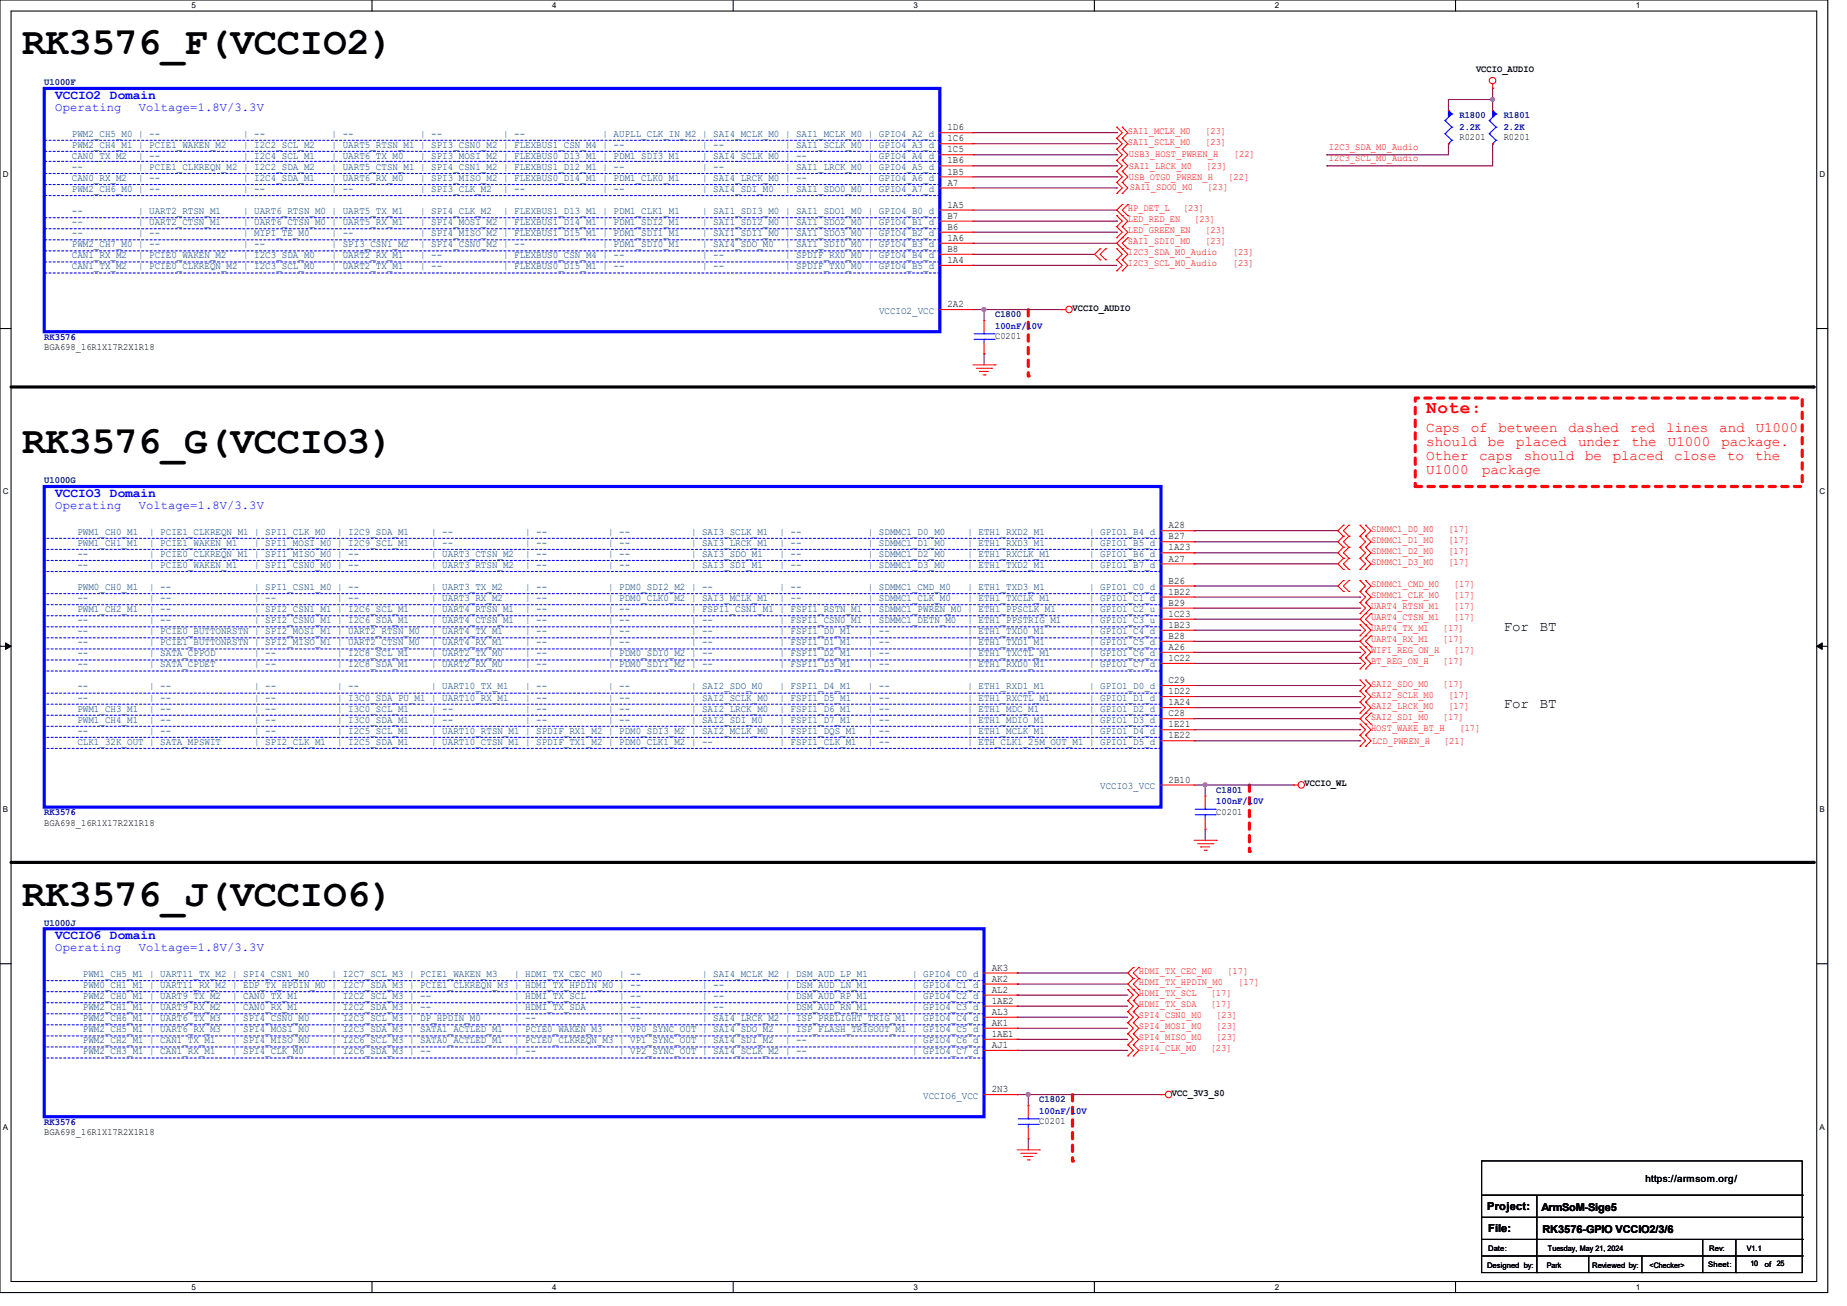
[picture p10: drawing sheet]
<svg xmlns="http://www.w3.org/2000/svg" width="297mm" height="210mm" viewBox="0 0 297 210" stroke-linecap="round" stroke-linejoin="round" font-family="sans-serif">
<defs><g id="words">
<g font-size="6.2">
<text x="3.6" y="8.8">RK3576_F(VCCIO2)</text>
<text x="3.6" y="72.8">RK3576_G(VCCIO3)</text>
<text x="3.6" y="145.7">RK3576_J(VCCIO6)</text>
</g>
<text font-size="2.8" fill="#f00" x="229.4" y="66.4">Note:</text>
<g font-size="2.3" fill="#f00">
<text x="229.4" y="69.4">Caps</text>
<text x="229.4" y="71.7">should</text>
<text x="236.5" y="69.4">of</text>
<text x="239.3" y="71.7">be</text>
<text x="241" y="69.4">between</text>
<text x="243.8" y="71.7">placed</text>
<text x="252.2" y="69.4">dashed</text>
<text x="253.8" y="71.7">under</text>
<text x="262.1" y="69.4">red</text>
<text x="262.3" y="71.7">the</text>
<text x="267.9" y="69.4">lines</text>
<text x="268.2" y="71.7">U1000</text>
<text x="276.5" y="69.4">and</text>
<text x="276.8" y="71.7">package.</text>
<text x="282.3" y="69.4">U1000</text>
<text x="229.4" y="74">Other</text>
<text x="229.4" y="76.3">U1000</text>
<text x="237.9" y="74">caps</text>
<text x="238.3" y="76.3">package</text>
<text x="245" y="74">should</text>
<text x="254.9" y="74">be</text>
<text x="259.3" y="74">placed</text>
<text x="269.2" y="74">close</text>
<text x="277.8" y="74">to</text>
<text x="282.2" y="74">the</text>
</g>
<g font-size="2.3">
<text x="241.8" y="101.4">For</text>
<text x="247.6" y="101.4">BT</text>
<text x="241.8" y="113.9">For</text>
<text x="247.6" y="113.9">BT</text>
</g>
<g font-size="2.1" fill="#00f">
<text x="8.9" y="15.9">VCCIO2 Domain</text>
<text x="8.9" y="79.9">VCCIO3 Domain</text>
<text x="8.9" y="151">VCCIO6 Domain</text>
</g>
<g font-size="1.9" fill="#00f">
<text x="8.9" y="17.9">Operating</text>
<text x="22.3" y="17.9">Voltage=1.8V/3.3V</text>
<text x="8.9" y="81.9">Operating</text>
<text x="22.3" y="81.9">Voltage=1.8V/3.3V</text>
<text x="8.9" y="153">Operating</text>
<text x="22.3" y="153">Voltage=1.8V/3.3V</text>
</g>
<g font-size="1.8">
<text x="239.1" y="194.6">Project:</text>
<text x="239.3" y="198.1">File:</text>
</g>
<g font-size="1.7">
<text x="247.9" y="194.7">ArmSoM-Sige5</text>
<text x="248" y="198.2">RK3576-GPIO VCCIO2/3/6</text>
</g>
<g font-size="1.6">
<text x="237.4" y="11.6">VCCIO_AUDIO</text>
<text x="152.4" y="21">1D6</text>
<text x="152.4" y="22.7">1C6</text>
<text x="234.7" y="22.6">R0201</text>
<text x="241.8" y="22.6">R0201</text>
<text x="152.4" y="24.5">1C5</text>
<text x="152.4" y="26.3">1B6</text>
<text x="152.4" y="28.1">1B5</text>
<text x="152.4" y="29.8">A7</text>
<text x="152.4" y="33.4">1A5</text>
<text x="152.4" y="35.2">B7</text>
<text x="152.4" y="37">B6</text>
<text x="152.4" y="38.7">1A6</text>
<text x="152.4" y="40.5">B8</text>
<text x="152.4" y="42.3">1A4</text>
<text x="152.4" y="49.4">2A2</text>
<text x="172.5" y="50">VCCIO_AUDIO</text>
<text x="7.1" y="56.3">BGA698_16R1X17R2X1R18</text>
<text x="160" y="54.6">C0201</text>
<text x="187.9" y="85">A28</text>
<text x="187.9" y="86.7">B27</text>
<text x="187.9" y="88.5">1A23</text>
<text x="187.9" y="90.3">A27</text>
<text x="187.9" y="93.9">B26</text>
<text x="187.9" y="95.6">1B22</text>
<text x="187.9" y="97.4">B29</text>
<text x="187.9" y="99.2">1C23</text>
<text x="187.9" y="101">1B23</text>
<text x="187.9" y="102.7">B28</text>
<text x="187.9" y="104.5">A26</text>
<text x="187.9" y="106.3">1C22</text>
<text x="187.9" y="109.9">C29</text>
<text x="187.9" y="111.6">1D22</text>
<text x="187.9" y="113.4">1A24</text>
<text x="187.9" y="115.2">C28</text>
<text x="187.9" y="117">1E21</text>
<text x="187.9" y="118.7">1E22</text>
<text x="187.9" y="125.9">2B10</text>
<text x="195.6" y="131">C0201</text>
<text x="209.8" y="126.4">VCCIO_WL</text>
<text x="7.1" y="132.8">BGA698_16R1X17R2X1R18</text>
<text x="159.5" y="156.1">AK3</text>
<text x="159.5" y="157.9">AK2</text>
<text x="159.5" y="159.6">AL2</text>
<text x="159.5" y="161.4">1AE2</text>
<text x="159.5" y="163.2">AL3</text>
<text x="159.5" y="165">AK1</text>
<text x="159.5" y="166.8">1AE1</text>
<text x="159.5" y="168.5">AJ1</text>
<text x="159.5" y="175.6">2N3</text>
<text x="188.5" y="176.2">VCC_3V3_S0</text>
<text x="7.1" y="182.6">BGA698_16R1X17R2X1R18</text>
<text x="167.1" y="180.8">C0201</text>
<text x="264.6" y="190.1">https://armsom.org/</text>
</g>
<g font-size="1.6" fill="#00007f">
<text x="7.1" y="13.7">U1000F</text>
<text x="234.7" y="19">R1800</text>
<text x="241.8" y="19">R1801</text>
<text x="160" y="51.1">C1800</text>
<text x="7.1" y="77.7">U1000G</text>
<text x="195.6" y="127.5">C1801</text>
<text x="7.1" y="148.8">U1000J</text>
<text x="167.1" y="177.3">C1802</text>
</g>
<g font-size="1.6" fill="#003f7f">
<text x="11.6" y="22">PWM2_CH5_M0 | --</text>
<text x="11.6" y="23.7">PWM2_CH4_M1 | PCIE1_WAKEN_M2</text>
<text x="39.1" y="22">| --</text>
<text x="39.1" y="23.7">| I2C2_SCL_M2</text>
<text x="53.3" y="22">| --</text>
<text x="53.3" y="23.7">| UART5_RTSN_M1 | SPI3_CSN0_M2 | FLEXBUS1_CSN_M4 | --</text>
<text x="67.6" y="22">| --</text>
<text x="80.9" y="22">| --</text>
<text x="96.9" y="22">| AUPLL_CLK_IN_M2 | SAI4_MCLK_M0 | SAI1_MCLK_M0 | GPIO4_A2_d</text>
<text x="112.9" y="23.7">| --</text>
<text x="126.2" y="23.7">| SAI1_SCLK_M0 | GPIO4_A3_d</text>
<text x="11.6" y="25.5">CAN0_TX_M2</text>
<text x="11.6" y="27.3">--</text>
<text x="11.6" y="29.1">CAN0_RX_M2</text>
<text x="22.2" y="25.5">| --</text>
<text x="22.2" y="27.3">| PCIE1_CLKREQN_M2 | I2C2_SDA_M2</text>
<text x="22.2" y="29.1">| --</text>
<text x="39.1" y="25.5">| I2C4_SCL_M1</text>
<text x="39.1" y="29.1">| I2C4_SDA_M1</text>
<text x="53.3" y="25.5">| UART6_TX_M0</text>
<text x="53.3" y="27.3">| UART5_CTSN_M1 | SPI4_CSN1_M2 | FLEXBUS1_D12_M1 | --</text>
<text x="53.3" y="29.1">| UART6_RX_M0</text>
<text x="67.6" y="25.5">| SPI3_MOSI_M2 | FLEXBUS0_D13_M1 | PDM1_SDI3_M1</text>
<text x="67.6" y="29.1">| SPI3_MISO_M2 | FLEXBUS0_D14_M1 | PDM1_CLK0_M1</text>
<text x="112.9" y="25.5">| SAI4_SCLK_M0 | --</text>
<text x="112.9" y="27.3">| --</text>
<text x="112.9" y="29.1">| SAI4_LRCK_M0 | --</text>
<text x="126.2" y="27.3">| SAI1_LRCK_M0 | GPIO4_A5_d</text>
<text x="139.6" y="25.5">| GPIO4_A4_d</text>
<text x="139.6" y="29.1">| GPIO4_A6_d</text>
<text x="11.6" y="30.9">PWM2_CH6_M0 | --</text>
<text x="11.6" y="34.4">--</text>
<text x="22.2" y="34.4">| UART2_RTSN_M1</text>
<text x="39.1" y="30.9">| --</text>
<text x="39.1" y="34.4">| UART6_RTSN_M0 | UART5_TX_M1</text>
<text x="53.3" y="30.9">| --</text>
<text x="67.6" y="30.9">| SPI3_CLK_M2</text>
<text x="67.6" y="34.4">| SPI4_CLK_M2</text>
<text x="80.9" y="30.9">| --</text>
<text x="80.9" y="34.4">| FLEXBUS1_D13_M1 | PDM1_CLK1_M1</text>
<text x="96.9" y="30.9">| --</text>
<text x="112.9" y="30.9">| SAI4_SDI_M0</text>
<text x="112.9" y="34.4">| SAI1_SDI3_M0 | SAI1_SDO1_M0 | GPIO4_B0_d</text>
<text x="126.2" y="30.9">| SAI1_SDO0_M0 | GPIO4_A7_d</text>
<text x="11.6" y="36.2">--</text>
<text x="11.6" y="38">--</text>
<text x="11.6" y="39.8">PWM2_CH7_M0 | --</text>
<text x="11.6" y="41.5">CAN1_RX_M2</text>
<text x="22.2" y="36.2">| UART2_CTSN_M1</text>
<text x="22.2" y="38">| --</text>
<text x="22.2" y="41.5">| PCIE0_WAKEN_M2</text>
<text x="39.1" y="36.2">| UART6_CTSN_M0 | UART5_RX_M1</text>
<text x="39.1" y="38">| MIPI_TE_M0</text>
<text x="39.1" y="39.8">| --</text>
<text x="39.1" y="41.5">| I2C3_SDA_M0</text>
<text x="53.3" y="38">| --</text>
<text x="53.3" y="39.8">| SPI3_CSN1_M2</text>
<text x="53.3" y="41.5">| UART2_RX_M1</text>
<text x="67.6" y="36.2">| SPI4_MOSI_M2 | FLEXBUS1_D14_M1 | PDM1_SDI2_M1</text>
<text x="67.6" y="38">| SPI4_MISO_M2 | FLEXBUS1_D15_M1 | PDM1_SDI1_M1</text>
<text x="67.6" y="39.8">| SPI4_CSN0_M2 | --</text>
<text x="67.6" y="41.5">| --</text>
<text x="80.9" y="41.5">| FLEXBUS0_CSN_M4 | --</text>
<text x="96.9" y="39.8">| PDM1_SDI0_M1</text>
<text x="112.9" y="36.2">| SAI1_SDI2_M0 | SAI1_SDO2_M0 | GPIO4_B1_d</text>
<text x="112.9" y="38">| SAI1_SDI1_M0 | SAI1_SDO3_M0 | GPIO4_B2_d</text>
<text x="112.9" y="39.8">| SAI4_SDO_M0</text>
<text x="112.9" y="41.5">| --</text>
<text x="126.2" y="39.8">| SAI1_SDI0_M0 | GPIO4_B3_d</text>
<text x="126.2" y="41.5">| SPDIF_RX0_M0 | GPIO4_B4_d</text>
<text x="11.6" y="43.3">CAN1_TX_M2</text>
<text x="22.2" y="43.3">| PCIE0_CLKREQN_M2 | I2C3_SCL_M0</text>
<text x="53.3" y="43.3">| UART2_TX_M1</text>
<text x="67.6" y="43.3">| --</text>
<text x="80.9" y="43.3">| FLEXBUS0_D15_M1 | --</text>
<text x="112.9" y="43.3">| --</text>
<text x="126.2" y="43.3">| SPDIF_TX0_M0 | GPIO4_B5_d</text>
<text x="141.4" y="50.4">VCCIO2_VCC</text>
<text x="12.4" y="86">PWM1_CH0_M1</text>
<text x="12.4" y="87.8">PWM1_CH1_M1</text>
<text x="12.4" y="89.5">--</text>
<text x="24" y="86">| PCIE1_CLKREQN_M1 | SPI1_CLK_M0</text>
<text x="24" y="87.8">| PCIE1_WAKEN_M1</text>
<text x="24" y="89.5">| PCIE0_CLKREQN_M1 | SPI1_MISO_M0 | --</text>
<text x="40.9" y="87.8">| SPI1_MOSI_M0 | I2C9_SCL_M1</text>
<text x="54.2" y="86">| I2C9_SDA_M1</text>
<text x="69.3" y="86">| --</text>
<text x="69.3" y="87.8">| --</text>
<text x="69.3" y="89.5">| UART3_CTSN_M2</text>
<text x="84.5" y="86">| --</text>
<text x="84.5" y="87.8">| --</text>
<text x="84.5" y="89.5">| --</text>
<text x="97.8" y="86">| --</text>
<text x="97.8" y="87.8">| --</text>
<text x="97.8" y="89.5">| --</text>
<text x="111.1" y="86">| SAI3_SCLK_M1</text>
<text x="111.1" y="87.8">| SAI3_LRCK_M1</text>
<text x="111.1" y="89.5">| SAI3_SDO_M1</text>
<text x="125.3" y="86">| --</text>
<text x="125.3" y="87.8">| --</text>
<text x="125.3" y="89.5">| --</text>
<text x="139.6" y="86">| SDMMC1_D0_M0</text>
<text x="139.6" y="87.8">| SDMMC1_D1_M0</text>
<text x="139.6" y="89.5">| SDMMC1_D2_M0</text>
<text x="155.6" y="86">| ETH1_RXD2_M1</text>
<text x="155.6" y="87.8">| ETH1_RXD3_M1</text>
<text x="155.6" y="89.5">| ETH1_RXCLK_M1</text>
<text x="175.1" y="86">| GPIO1_B4_d</text>
<text x="175.1" y="87.8">| GPIO1_B5_d</text>
<text x="175.1" y="89.5">| GPIO1_B6_d</text>
<text x="12.4" y="91.3">--</text>
<text x="12.4" y="94.9">PWM0_CH0_M1</text>
<text x="24" y="91.3">| PCIE0_WAKEN_M1</text>
<text x="24" y="94.9">| --</text>
<text x="40.9" y="91.3">| SPI1_CSN0_M0 | --</text>
<text x="40.9" y="94.9">| SPI1_CSN1_M0 | --</text>
<text x="69.3" y="91.3">| UART3_RTSN_M2</text>
<text x="69.3" y="94.9">| UART3_TX_M2</text>
<text x="84.5" y="91.3">| --</text>
<text x="84.5" y="94.9">| --</text>
<text x="97.8" y="91.3">| --</text>
<text x="97.8" y="94.9">| PDM0_SDI2_M2 | --</text>
<text x="111.1" y="91.3">| SAI3_SDI_M1</text>
<text x="125.3" y="91.3">| --</text>
<text x="125.3" y="94.9">| --</text>
<text x="139.6" y="91.3">| SDMMC1_D3_M0</text>
<text x="139.6" y="94.9">| SDMMC1_CMD_M0</text>
<text x="155.6" y="91.3">| ETH1_TXD2_M1</text>
<text x="155.6" y="94.9">| ETH1_TXD3_M1</text>
<text x="175.1" y="91.3">| GPIO1_B7_d</text>
<text x="175.1" y="94.9">| GPIO1_C0_d</text>
<text x="12.4" y="96.6">--</text>
<text x="12.4" y="98.4">PWM1_CH2_M1</text>
<text x="12.4" y="100.2">--</text>
<text x="12.4" y="102">--</text>
<text x="24" y="96.6">| --</text>
<text x="24" y="98.4">| --</text>
<text x="24" y="100.2">| --</text>
<text x="24" y="102">| PCIE0_BUTTONRSTN | SPI2_MOSI_M1 | UART2_RTSN_M0</text>
<text x="40.9" y="96.6">| --</text>
<text x="40.9" y="98.4">| SPI2_CSN1_M1 | I2C6_SCL_M1</text>
<text x="40.9" y="100.2">| SPI2_CSN0_M1 | I2C6_SDA_M1</text>
<text x="54.2" y="96.6">| --</text>
<text x="69.3" y="96.6">| UART3_RX_M2</text>
<text x="69.3" y="98.4">| UART4_RTSN_M1</text>
<text x="69.3" y="100.2">| UART4_CTSN_M1</text>
<text x="69.3" y="102">| UART4_TX_M1</text>
<text x="84.5" y="96.6">| --</text>
<text x="84.5" y="98.4">| --</text>
<text x="84.5" y="100.2">| --</text>
<text x="84.5" y="102">| --</text>
<text x="97.8" y="96.6">| PDM0_CLK0_M2 | SAI3_MCLK_M1</text>
<text x="97.8" y="98.4">| --</text>
<text x="97.8" y="100.2">| --</text>
<text x="97.8" y="102">| --</text>
<text x="111.1" y="98.4">| FSPI1_CSN1_M1 | FSPI1_RSTN_M1 | SDMMC1_PWREN_M0 | ETH1_PPSCLK_M1</text>
<text x="111.1" y="100.2">| --</text>
<text x="111.1" y="102">| --</text>
<text x="125.3" y="96.6">| --</text>
<text x="125.3" y="100.2">| FSPI1_CSN0_M1 | SDMMC1_DETN_M0</text>
<text x="125.3" y="102">| FSPI1_D0_M1</text>
<text x="139.6" y="96.6">| SDMMC1_CLK_M0</text>
<text x="139.6" y="102">| --</text>
<text x="155.6" y="96.6">| ETH1_TXCLK_M1</text>
<text x="155.6" y="100.2">| ETH1_PPSTRIG_M1</text>
<text x="155.6" y="102">| ETH1_TXD0_M1</text>
<text x="175.1" y="96.6">| GPIO1_C1_d</text>
<text x="175.1" y="98.4">| GPIO1_C2_u</text>
<text x="175.1" y="100.2">| GPIO1_C3_u</text>
<text x="175.1" y="102">| GPIO1_C4_d</text>
<text x="12.4" y="103.8">--</text>
<text x="12.4" y="105.5">--</text>
<text x="12.4" y="107.3">--</text>
<text x="24" y="103.8">| PCIE1_BUTTONRSTN | SPI2_MISO_M1 | UART2_CTSN_M0</text>
<text x="24" y="105.5">| SATA_CPPOD</text>
<text x="24" y="107.3">| SATA_CPDET</text>
<text x="40.9" y="105.5">| --</text>
<text x="40.9" y="107.3">| --</text>
<text x="54.2" y="105.5">| I2C8_SCL_M1</text>
<text x="54.2" y="107.3">| I2C8_SDA_M1</text>
<text x="69.3" y="103.8">| UART4_RX_M1</text>
<text x="69.3" y="105.5">| UART2_TX_M0</text>
<text x="69.3" y="107.3">| UART2_RX_M0</text>
<text x="84.5" y="103.8">| --</text>
<text x="84.5" y="105.5">| --</text>
<text x="84.5" y="107.3">| --</text>
<text x="97.8" y="103.8">| --</text>
<text x="97.8" y="105.5">| PDM0_SDI0_M2 | --</text>
<text x="97.8" y="107.3">| PDM0_SDI1_M2 | --</text>
<text x="111.1" y="103.8">| --</text>
<text x="125.3" y="103.8">| FSPI1_D1_M1</text>
<text x="125.3" y="105.5">| FSPI1_D2_M1</text>
<text x="125.3" y="107.3">| FSPI1_D3_M1</text>
<text x="139.6" y="103.8">| --</text>
<text x="139.6" y="105.5">| --</text>
<text x="139.6" y="107.3">| --</text>
<text x="155.6" y="103.8">| ETH1_TXD1_M1</text>
<text x="155.6" y="105.5">| ETH1_TXCTL_M1</text>
<text x="155.6" y="107.3">| ETH1_RXD0_M1</text>
<text x="175.1" y="103.8">| GPIO1_C5_d</text>
<text x="175.1" y="105.5">| GPIO1_C6_d</text>
<text x="175.1" y="107.3">| GPIO1_C7_d</text>
<text x="12.4" y="110.9">--</text>
<text x="12.4" y="112.7">--</text>
<text x="24" y="110.9">| --</text>
<text x="24" y="112.7">| --</text>
<text x="40.9" y="110.9">| --</text>
<text x="40.9" y="112.7">| --</text>
<text x="54.2" y="110.9">| --</text>
<text x="54.2" y="112.7">| I3C0_SDA_PU_M1 | UART10_RX_M1</text>
<text x="69.3" y="110.9">| UART10_TX_M1</text>
<text x="84.5" y="110.9">| --</text>
<text x="84.5" y="112.7">| --</text>
<text x="97.8" y="110.9">| --</text>
<text x="97.8" y="112.7">| --</text>
<text x="111.1" y="110.9">| SAI2_SDO_M0</text>
<text x="111.1" y="112.7">| SAI2_SCLK_M0</text>
<text x="125.3" y="110.9">| FSPI1_D4_M1</text>
<text x="125.3" y="112.7">| FSPI1_D5_M1</text>
<text x="139.6" y="110.9">| --</text>
<text x="139.6" y="112.7">| --</text>
<text x="155.6" y="110.9">| ETH1_RXD1_M1</text>
<text x="155.6" y="112.7">| ETH1_RXCTL_M1</text>
<text x="175.1" y="110.9">| GPIO1_D0_d</text>
<text x="175.1" y="112.7">| GPIO1_D1_d</text>
<text x="12.4" y="114.4">PWM1_CH3_M1</text>
<text x="12.4" y="116.2">PWM1_CH4_M1</text>
<text x="12.4" y="118">--</text>
<text x="12.4" y="119.8">CLK1_32K_OUT | SATA_MPSWIT</text>
<text x="24" y="114.4">| --</text>
<text x="24" y="116.2">| --</text>
<text x="24" y="118">| --</text>
<text x="40.9" y="114.4">| --</text>
<text x="40.9" y="116.2">| --</text>
<text x="40.9" y="118">| --</text>
<text x="40.9" y="119.8">| SPI2_CLK_M1</text>
<text x="54.2" y="114.4">| I3C0_SCL_M1</text>
<text x="54.2" y="116.2">| I3C0_SDA_M1</text>
<text x="54.2" y="118">| I2C5_SCL_M1</text>
<text x="54.2" y="119.8">| I2C5_SDA_M1</text>
<text x="69.3" y="114.4">| --</text>
<text x="69.3" y="116.2">| --</text>
<text x="69.3" y="118">| UART10_RTSN_M1 | SPDIF_RX1_M2 | PDM0_SDI3_M2 | SAI2_MCLK_M0</text>
<text x="69.3" y="119.8">| UART10_CTSN_M1 | SPDIF_TX1_M2 | PDM0_CLK1_M2 | --</text>
<text x="84.5" y="114.4">| --</text>
<text x="84.5" y="116.2">| --</text>
<text x="97.8" y="114.4">| --</text>
<text x="97.8" y="116.2">| --</text>
<text x="111.1" y="114.4">| SAI2_LRCK_M0</text>
<text x="111.1" y="116.2">| SAI2_SDI_M0</text>
<text x="125.3" y="114.4">| FSPI1_D6_M1</text>
<text x="125.3" y="116.2">| FSPI1_D7_M1</text>
<text x="125.3" y="118">| FSPI1_DQS_M1</text>
<text x="125.3" y="119.8">| FSPI1_CLK_M1</text>
<text x="139.6" y="114.4">| --</text>
<text x="139.6" y="116.2">| --</text>
<text x="139.6" y="118">| --</text>
<text x="139.6" y="119.8">| --</text>
<text x="155.6" y="114.4">| ETH1_MDC_M1</text>
<text x="155.6" y="116.2">| ETH1_MDIO_M1</text>
<text x="155.6" y="118">| ETH1_MCLK_M1</text>
<text x="155.6" y="119.8">| ETH_CLK1_25M_OUT_M1 | GPIO1_D5_d</text>
<text x="175.1" y="114.4">| GPIO1_D2_d</text>
<text x="175.1" y="116.2">| GPIO1_D3_d</text>
<text x="175.1" y="118">| GPIO1_D4_d</text>
<text x="176.9" y="126.9">VCCIO3_VCC</text>
<text x="13.3" y="157.1">PWM1_CH5_M1 | UART11_TX_M2 | SPI4_CSN1_M0</text>
<text x="13.3" y="158.9">PWM0_CH1_M1 | UART11_RX_M2 | EDP_TX_HPDIN_M0 | I2C7_SDA_M3 | PCIE1_CLKREQN_M3 | HDMI_TX_HPDIN_M0 | --</text>
<text x="13.3" y="160.7">PWM2_CH0_M1 | UART9_TX_M2</text>
<text x="37.3" y="160.7">| CAN0_TX_M1</text>
<text x="53.3" y="157.1">| I2C7_SCL_M3 | PCIE1_WAKEN_M3</text>
<text x="53.3" y="160.7">| I2C2_SCL_M3 | --</text>
<text x="82.7" y="157.1">| HDMI_TX_CEC_M0</text>
<text x="82.7" y="160.7">| HDMI_TX_SCL</text>
<text x="99.6" y="157.1">| --</text>
<text x="99.6" y="160.7">| --</text>
<text x="112.9" y="157.1">| SAI4_MCLK_M2 | DSM_AUD_LP_M1</text>
<text x="112.9" y="158.9">| --</text>
<text x="112.9" y="160.7">| --</text>
<text x="126.2" y="158.9">| DSM_AUD_LN_M1</text>
<text x="126.2" y="160.7">| DSM_AUD_RP_M1</text>
<text x="146.7" y="157.1">| GPIO4_C0_d</text>
<text x="146.7" y="158.9">| GPIO4_C1_d</text>
<text x="146.7" y="160.7">| GPIO4_C2_d</text>
<text x="13.3" y="162.4">PWM2_CH1_M1 | UART9_RX_M2</text>
<text x="13.3" y="164.2">PWM2_CH6_M1 | UART6_TX_M3</text>
<text x="13.3" y="166">PWM2_CH5_M1 | UART6_RX_M3</text>
<text x="13.3" y="167.8">PWM2_CH2_M1 | CAN1_TX_M1</text>
<text x="37.3" y="162.4">| CAN0_RX_M1</text>
<text x="37.3" y="164.2">| SPI4_CSN0_M0</text>
<text x="37.3" y="166">| SPI4_MOSI_M0</text>
<text x="37.3" y="167.8">| SPI4_MISO_M0</text>
<text x="53.3" y="162.4">| I2C2_SDA_M3 | --</text>
<text x="53.3" y="164.2">| I2C3_SCL_M3 | DP_HPDIN_M0</text>
<text x="53.3" y="166">| I2C3_SDA_M3 | SATA1_ACTLED_M1</text>
<text x="53.3" y="167.8">| I2C6_SCL_M3 | SATA0_ACTLED_M1</text>
<text x="82.7" y="162.4">| HDMI_TX_SDA</text>
<text x="82.7" y="164.2">| --</text>
<text x="82.7" y="166">| PCIE0_WAKEN_M3</text>
<text x="82.7" y="167.8">| PCIE0_CLKREQN_M3 | VP1_SYNC_OUT | SAI4_SDI_M2</text>
<text x="99.6" y="162.4">| --</text>
<text x="99.6" y="164.2">| --</text>
<text x="99.6" y="166">| VP0_SYNC_OUT | SAI4_SDO_M2</text>
<text x="112.9" y="162.4">| --</text>
<text x="112.9" y="164.2">| SAI4_LRCK_M2 | ISP_PRELIGHT_TRIG_M1 | GPIO4_C4_d</text>
<text x="126.2" y="162.4">| DSM_AUD_RN_M1</text>
<text x="126.2" y="166">| ISP_FLASH_TRIGOUT_M1 | GPIO4_C5_d</text>
<text x="126.2" y="167.8">| --</text>
<text x="146.7" y="162.4">| GPIO4_C3_d</text>
<text x="146.7" y="167.8">| GPIO4_C6_d</text>
<text x="13.3" y="169.5">PWM2_CH3_M1 | CAN1_RX_M1</text>
<text x="37.3" y="169.5">| SPI4_CLK_M0</text>
<text x="53.3" y="169.5">| I2C6_SDA_M3 | --</text>
<text x="82.7" y="169.5">| --</text>
<text x="99.6" y="169.5">| VP2_SYNC_OUT | SAI4_SCLK_M2 | --</text>
<text x="146.7" y="169.5">| GPIO4_C7_d</text>
<text x="148.5" y="176.7">VCCIO6_VCC</text>
</g>
<g font-size="1.6" fill="#f00">
<text x="181.4" y="21.5">SAI1_MCLK_M0</text>
<text x="181.4" y="23.3">SAI1_SCLK_M0</text>
<text x="193.8" y="21.5">[23]</text>
<text x="193.8" y="23.3">[23]</text>
<text x="181.5" y="27.2">SAI1_LRCK_M0</text>
<text x="181.5" y="25.2">USB3_HOST_PWREN_H</text>
<text x="181.5" y="29">USB_OTG0_PWREN_H</text>
<text x="194" y="27.2">[23]</text>
<text x="197.5" y="29">[22]</text>
<text x="198.4" y="25.2">[22]</text>
<text x="213.7" y="24.1">I2C3_SDA_M0_Audio</text>
<text x="213.7" y="25.9">I2C3_SCL_M0_Audio</text>
<text x="181.4" y="35.7">LED_RED_EN</text>
<text x="181.4" y="34">HP_DET_L</text>
<text x="181.7" y="30.6">SAI1_SDO0_M0</text>
<text x="190.2" y="34">[23]</text>
<text x="192" y="35.7">[23]</text>
<text x="194.1" y="30.6">[23]</text>
<text x="181.4" y="41.1">I2C3_SDA_M0_Audio</text>
<text x="181.4" y="39.3">SAI1_SDI0_M0</text>
<text x="181.4" y="37.5">LED_GREEN_EN</text>
<text x="193.8" y="39.3">[23]</text>
<text x="193.8" y="37.5">[23]</text>
<text x="198.2" y="41.1">[23]</text>
<text x="181.4" y="42.8">I2C3_SCL_M0_Audio</text>
<text x="198.2" y="42.8">[23]</text>
<text x="220.5" y="85.5">SDMMC1_D0_M0</text>
<text x="220.5" y="87.3">SDMMC1_D1_M0</text>
<text x="220.5" y="89.1">SDMMC1_D2_M0</text>
<text x="232.9" y="85.5">[17]</text>
<text x="232.9" y="87.3">[17]</text>
<text x="232.9" y="89.1">[17]</text>
<text x="220.5" y="90.8">SDMMC1_D3_M0</text>
<text x="220.5" y="94.4">SDMMC1_CMD_M0</text>
<text x="232.9" y="90.8">[17]</text>
<text x="233.8" y="94.4">[17]</text>
<text x="220.5" y="98">UART4_RTSN_M1</text>
<text x="220.5" y="99.7">UART4_CTSN_M1</text>
<text x="220.5" y="101.5">UART4_TX_M1</text>
<text x="220.5" y="96.2">SDMMC1_CLK_M0</text>
<text x="232" y="101.5">[17]</text>
<text x="233.8" y="98">[17]</text>
<text x="233.8" y="99.7">[17]</text>
<text x="233.8" y="96.2">[17]</text>
<text x="220.5" y="103.3">UART4_RX_M1</text>
<text x="220.5" y="105.1">WIFI_REG_ON_H</text>
<text x="220.5" y="106.8">BT_REG_ON_H</text>
<text x="232" y="103.3">[17]</text>
<text x="232" y="106.8">[17]</text>
<text x="233.8" y="105.1">[17]</text>
<text x="220.5" y="110.4">SAI2_SDO_M0</text>
<text x="220.5" y="112.2">SAI2_SCLK_M0</text>
<text x="220.5" y="114">SAI2_LRCK_M0</text>
<text x="232" y="110.4">[17]</text>
<text x="232.9" y="112.2">[17]</text>
<text x="232.9" y="114">[17]</text>
<text x="220.5" y="115.7">SAI2_SDI_M0</text>
<text x="220.5" y="117.5">HOST_WAKE_BT_H</text>
<text x="220.6" y="119.6">LCD_PWREN_H</text>
<text x="232" y="115.7">[17]</text>
<text x="232.2" y="119.6">[21]</text>
<text x="234.7" y="117.5">[17]</text>
<text x="183.1" y="158.4">HDMI_TX_HPDIN_M0</text>
<text x="183.1" y="156.6">HDMI_TX_CEC_M0</text>
<text x="183.1" y="160.2">HDMI_TX_SCL</text>
<text x="183.1" y="162">HDMI_TX_SDA</text>
<text x="194.7" y="160.2">[17]</text>
<text x="194.7" y="162">[17]</text>
<text x="197.4" y="156.6">[17]</text>
<text x="199.1" y="158.4">[17]</text>
<text x="183.1" y="167.3">SPI4_MISO_M0</text>
<text x="183.1" y="165.5">SPI4_MOSI_M0</text>
<text x="183.1" y="163.7">SPI4_CSN0_M0</text>
<text x="195.6" y="167.3">[23]</text>
<text x="195.6" y="165.5">[23]</text>
<text x="195.6" y="163.7">[23]</text>
<text x="183.1" y="169.1">SPI4_CLK_M0</text>
<text x="194.7" y="169.1">[23]</text>
</g>
<g font-size="1.6" fill="#00009f">
<text x="234.7" y="20.8">2.2K</text>
<text x="241.8" y="20.8">2.2K</text>
<text x="160" y="52.8">100nF/10V</text>
<text x="7.1" y="54.6">RK3576</text>
<text x="7.1" y="131.1">RK3576</text>
<text x="195.6" y="129.3">100nF/10V</text>
<text x="167.1" y="179.1">100nF/10V</text>
<text x="7.1" y="180.8">RK3576</text>
</g>
<g font-size="1.3">
<text x="30.8" y="1.3">5</text>
<text x="88.8" y="1.3">4</text>
<text x="146.9" y="1.3">3</text>
<text x="205" y="1.3">2</text>
<text x="263.1" y="1.3">1</text>
<text x=".5" y="28.4">D</text>
<text x="292.6" y="28.4">D</text>
<text x=".5" y="79.5">C</text>
<text x="292.6" y="79.5">C</text>
<text x=".5" y="130.6">B</text>
<text x="292.6" y="130.6">B</text>
<text x=".5" y="181.7">A</text>
<text x="292.6" y="181.7">A</text>
<text x="30.8" y="207.4">5</text>
<text x="88.8" y="207.4">4</text>
<text x="146.9" y="207.4">3</text>
<text x="205" y="207.4">2</text>
<text x="263.1" y="207.4">1</text>
</g>
<g font-size="1.2">
<text x="239.1" y="203.8">Designed by:</text>
<text x="239.3" y="201.2">Date:</text>
<text x="248.7" y="203.8">Park</text>
<text x="248.9" y="201.2">Tuesday, May 21, 2024</text>
<text x="256" y="203.8">Reviewed by:</text>
<text x="265.3" y="203.8">&lt;Checker&gt;</text>
<text x="274.7" y="203.7">Sheet:</text>
<text x="274.9" y="201.2">Rev:</text>
<text x="280.9" y="201.2">V1.1</text>
<text x="281.5" y="203.7">10</text>
<text x="283.8" y="203.7">of 25</text>
</g>
</g></defs>
<path d="M0 0h293.9v207.9h-293.9zM1.8 1.8h290.3v204.3h-290.3z" fill="none" stroke="#000" stroke-width=".17"/>
<g fill="#fff">
<path d="M30.8 .2h.7v1.4h-.7z"/>
<path d="M30.8 206.2h.7v1.4h-.7z"/>
</g>
<path d="M59.8 0v1.8M59.8 206.1v1.8" fill="none" stroke="#000" stroke-width=".17"/>
<g fill="#fff">
<path d="M88.8 .2h.7v1.4h-.7z"/>
<path d="M88.8 206.2h.7v1.4h-.7z"/>
</g>
<path d="M117.9 0v1.8M117.9 206.1v1.8" fill="none" stroke="#000" stroke-width=".17"/>
<g fill="#fff">
<path d="M146.9 .2h.7v1.4h-.7z"/>
<path d="M146.9 206.2h.7v1.4h-.7z"/>
</g>
<path d="M176 0v1.8M176 206.1v1.8" fill="none" stroke="#000" stroke-width=".17"/>
<g fill="#fff">
<path d="M205 .2h.7v1.4h-.7z"/>
<path d="M205 206.2h.7v1.4h-.7z"/>
</g>
<path d="M234.1 0v1.8M234.1 206.1v1.8" fill="none" stroke="#000" stroke-width=".17"/>
<g fill="#fff">
<path d="M263.1 .2h.6v1.4h-.6z"/>
<path d="M263.1 206.2h.6v1.4h-.6z"/>
<path d="M.5 27.3h.9v1.4h-.9z"/>
<path d="M292.6 27.3h.9v1.4h-.9z"/>
<path d="M.5 78.4h.9v1.4h-.9z"/>
<path d="M292.6 78.4h.9v1.4h-.9z"/>
</g>
<path d="M0 52.8h1.8M292.1 52.8h1.8" fill="none" stroke="#000" stroke-width=".17"/>
<g fill="#fff">
<path d="M.5 129.5h.8v1.4h-.8z"/>
<path d="M292.6 129.5h.8v1.4h-.8z"/>
</g>
<path d="M0 103.9h1.8M292.1 103.9h1.8" fill="none" stroke="#000" stroke-width=".17"/>
<path d="M.9 103.4l.9 .5-.9 .5zM292.1 103.9l.9-.5v1z" fill="#000" stroke="#000" stroke-width=".16"/>
<g fill="#fff">
<path d="M.5 180.5h.8v1.4h-.8z"/>
<path d="M292.6 180.5h.8v1.4h-.8z"/>
</g>
<path d="M0 155h1.8M292.1 155h1.8" fill="none" stroke="#000" stroke-width=".17"/>
<path d="M165.4 49.8v10.7" fill="none" stroke="#f00" stroke-width=".51" stroke-dasharray="1 1"/>
<circle cx="165.4" cy="60.5" r=".25" fill="#f00" stroke-dasharray="1 1"/>
<path d="M200.9 126.2v10.7" fill="none" stroke="#f00" stroke-width=".51" stroke-dasharray="1 1"/>
<circle cx="200.9" cy="136.9" r=".25" fill="#f00" stroke-dasharray="1 1"/>
<path d="M172.5 176v10.7" fill="none" stroke="#f00" stroke-width=".51" stroke-dasharray="1 1"/>
<circle cx="172.5" cy="186.7" r=".25" fill="#f00" stroke-dasharray="1 1"/>
<path d="M1.8 62.2h289.8M1.8 138.7h289.8" fill="none" stroke="#000" stroke-width=".51"/>
<g fill="#000">
<circle cx="291.6" cy="62.2" r=".25"/>
<circle cx="291.6" cy="138.7" r=".25"/>
</g>
<path d="M227.6 64h62.2v14.2h-62.2z" fill="none" stroke="#f00" stroke-width=".51" stroke-dasharray="1 1"/>
<g fill="none" stroke="#7f003f" stroke-width=".17">
<path d="M232.9 16h.1M232.9 16h7.1M232.9 16v1.8M240 14.2h.1M240 16h.1M240 14.2v3.6M156.5 21.3h23.1M156.5 23.1h23.1M156.5 26.7h23.1M156.5 30.2h23.1M156.5 39.1h23.1M156.5 24.9h23.1"/>
<path d="M156.5 35.6h23.1M156.5 37.3h23.1M156.5 33.8h23.1M156.5 28.4h23.1M179.6 21.3h.1M179.6 23.1h.1M179.6 26.7h.1M179.6 30.2h.1M179.6 39.1h.1M179.6 35.6h.1M179.6 37.3h.1M179.6 33.8h.1"/>
<path d="M179.6 28.4h.1M179.6 24.9h.1M213.4 24.9h.1M213.4 26.7h.1M232.9 23.1h.1M232.9 23.1v1.8h-19.5M240 23.1h.1M240 23.1v3.6h-26.6M156.5 40.9h.1M156.5 42.7h.1M156.5 49.8h.1M156.5 40.9h19.5"/>
<path d="M156.5 42.7h23.1M156.5 49.8h14.2M158.2 49.8h.1M158.2 56.9h.1M158.2 49.8v1.8M158.2 56.9v1.8M170.7 49.8h.1M192 85.3h.1M192 87.1h.1M192 88.9h.1M192 90.7h.1M192 94.2h.1"/>
<path d="M192 85.3h23.1M192 87.1h23.1M192 88.9h23.1M192 90.7h23.1M192 94.2h23.1M192 96h26.7M192 97.8h26.7M192 99.6h26.7M218.7 96h.1M218.7 97.8h.1M218.7 99.6h.1M192 101.3h26.7"/>
<path d="M192 103.1h26.7M192 104.9h26.7M192 106.7h26.7M192 110.2h26.7M192 112h26.7M192 113.8h26.7M192 115.6h26.7M192 117.3h26.7M192 119.1h26.7M218.7 101.3h.1M218.7 103.1h.1M218.7 104.9h.1"/>
<path d="M218.7 106.7h.1M218.7 110.2h.1M218.7 112h.1M218.7 113.8h.1M218.7 115.6h.1M218.7 117.3h.1M218.7 119.1h.1M192 126.2h16M193.8 126.2h.1M193.8 133.4h.1M193.8 126.2v1.8M193.8 133.4v1.7"/>
<path d="M208 126.2h.1M163.6 156.5h.1M163.6 158.2h.1M163.6 156.5h17.8M163.6 158.2h17.8M163.6 160h.1M163.6 161.8h.1M163.6 163.6h.1M163.6 165.4h.1M163.6 167.1h.1M163.6 168.9h.1M163.6 176h.1"/>
<path d="M163.6 160h17.8M163.6 161.8h17.8M163.6 163.6h17.8M163.6 165.4h17.8M163.6 167.1h17.8M163.6 168.9h17.8M163.6 176h23.1M165.4 176h.1M165.4 176v1.8M186.7 176h.1M165.4 183.1h.1M165.4 183.1v1.8"/>
</g>
<g fill="#f0f" stroke="#f0f" stroke-width=".17">
<circle cx="158.2" cy="49.8" r=".32"/>
<circle cx="193.8" cy="126.2" r=".32"/>
<circle cx="165.3" cy="176" r=".32"/>
<circle cx="240" cy="16" r=".32"/>
</g>
<g fill="none" stroke="#f00" stroke-width=".17">
<path d="M232.9 17.8h.1M240 14.2h.1M240 17.8h.1M240 13.5v.7M151.1 21.3h5.4M151.1 23.1h5.4M151.1 24.9h5.4M151.1 26.7h5.4M151.1 28.4h5.4M151.1 30.2h5.4M151.1 33.8h5.4M151.1 35.6h5.4"/>
<path d="M151.1 37.3h5.4M151.1 39.1h5.4M156.5 21.3h.1M156.5 23.1h.1M156.5 24.9h.1M156.5 26.7h.1M156.5 28.4h.1M156.5 30.2h.1M156.5 33.8h.1M156.5 35.6h.1M156.5 37.3h.1M156.5 39.1h.1"/>
<path d="M179.6 20.4h.1M179.6 22.2h.1M179.6 24h.1M179.6 25.8h.1M179.6 27.6h.1M179.6 29.3h.1M179.6 31.1h.1M179.6 38.2h.1M179.6 36.4h.1M179.6 34.7h.1M179.6 36.4l.9 .9-.9 .9M179.6 20.4l.9 .9-.9 .9"/>
<path d="M179.6 22.2l.9 .9-.9 .9M179.6 25.8l.9 .9-.9 .9M179.6 29.3l.9 .9-.9 .9M179.6 34.7l.9 .9-.9 .8M179.6 24l.9 .9-.9 .9M179.6 27.6l.9 .8-.9 .9M180.5 20.4h.1M180.5 22.2h.1M180.5 24h.1M180.5 25.8h.1M180.5 27.6h.1M180.5 29.3h.1"/>
<path d="M180.5 31.1h.1M180.5 38.2h.1M180.5 36.4h.1M180.5 34.7h.1M180.5 32.9h.1M180.5 32.9l-.9 .9 1.8 1.8-.9 .8M180.5 36.4l.9 .9-1.8 1.8 1.8 1.8-.9 .9M180.5 20.4l.9 .9-.9 .9M180.5 22.2l.9 .9-.9 .9M180.5 25.8l.9 .9-.9 .9M180.5 29.3l.9 .9-.9 .9M180.5 24l.9 .9-.9 .9"/>
<path d="M180.5 27.6l.9 .8-.9 .9M181.4 38.2h.1M181.4 34.7h.1M181.4 32.9h.1M181.4 38.2l-.9 .9 .9 .9M181.4 32.9l-.9 .9 .9 .9M232.9 23.1h.1M240 23.1h.1M151.1 49.8h5.4M151.1 40.9h5.4M151.1 42.7h5.4M156.5 40.9h.1"/>
<path d="M156.5 42.7h.1M156.5 49.8h.1M156.5 58.7h3.5M157 59.2h2.5M157.5 59.7h.1M157.5 59.7h1.5M158.2 51.6h.1M158.2 56.9h.1M158.2 51.6v1.7M158.2 55.1v1.8M159.5 59.2h.1M160 58.7h.1"/>
<path d="M170.7 49.8h.1M170.7 49.8h.7M176.9 40h.1M176.9 41.8h.1M176.9 40l-.9 .9 .9 .9M177.8 41.8h.1M177.8 40h.1M177.8 40l-.9 .9 .9 .9M179.6 43.6h.1M179.6 41.8h.1M179.6 40h.1M179.6 41.8l.9 .9-.9 .9"/>
<path d="M179.6 40l.9 .9-.9 .9M180.5 43.6h.1M180.5 41.8h.1M180.5 40h.1M180.5 41.8l.9 .9-.9 .9M181.4 40h.1M158.1 60.3h.3M158.4 60.3h.1M186.7 85.3h5.3M186.7 87.1h5.3M186.7 88.9h5.3M186.7 90.7h5.3"/>
<path d="M186.7 94.2h5.3M186.7 96h5.3M186.7 97.8h5.3M186.7 99.6h5.3M192 85.3h.1M192 87.1h.1M192 88.9h.1M192 90.7h.1M192 94.2h.1M192 96h.1M192 97.8h.1M192 99.6h.1"/>
<path d="M216 84.5h.1M216 86.2h.1M216 88h.1M216 89.8h.1M216 91.6h.1M216 93.3h.1M216 95.1h.1M216 84.5l-.9 .8 .9 .9M216 89.8l-.9 .9 .9 .9M216 86.2l-.9 .9 .9 .9M216 88l-.9 .9 .9 .9M216 93.3l-.9 .9 .9 .9"/>
<path d="M216.9 86.2h.1M216.9 84.5h.1M216.9 88h.1M216.9 89.8h.1M216.9 91.6h.1M216.9 95.1h.1M216.9 93.3h.1M216.9 84.5l-.9 .8 .9 .9M216.9 88l-.9 .9 .9 .9M216.9 86.2l-.9 .9 .9 .9M216.9 89.8l-.9 .9 .9 .9M216.9 93.3l-.9 .9 .9 .9"/>
<path d="M218.7 98.7h.1M218.7 96.9h.1M218.7 86.2h.1M218.7 84.5h.1M218.7 88h.1M218.7 89.8h.1M218.7 91.6h.1M218.7 95.1h.1M218.7 93.3h.1M218.7 96.9l.9 .9-.9 .9M218.7 88l.9 .9-.9 .9M218.7 84.5l.9 .8-.9 .9"/>
<path d="M218.7 89.8l.9 .9-.9 .9M218.7 86.2l.9 .9-.9 .9M218.7 93.3l.9 .9-.9 .9M218.7 95.1l.9 .9-.9 .9M219.6 98.7h.1M219.6 96.9h.1M219.6 86.2h.1M219.6 84.5h.1M219.6 88h.1M219.6 89.8h.1M219.6 91.6h.1M219.6 95.1h.1"/>
<path d="M219.6 93.3h.1M219.6 96.9l.9 .9-1.8 1.8 1.8 1.7-1.8 1.8 1.8 1.8-.9 .9M219.6 84.5l.9 .8-.9 .9M219.6 86.2l.9 .9-.9 .9M219.6 93.3l.9 .9-.9 .9M219.6 88l.9 .9-.9 .9M219.6 89.8l.9 .9-.9 .9M219.6 95.1l.9 .9-.9 .9M220.5 98.7h.1M220.5 98.7l-.9 .9 .9 .9M186.7 101.3h5.3M186.7 103.1h5.3"/>
<path d="M186.7 104.9h5.3M186.7 106.7h5.3M186.7 110.2h5.3M186.7 112h5.3M186.7 113.8h5.3M186.7 115.6h5.3M186.7 117.3h5.3M186.7 119.1h5.3M192 101.3h.1M192 103.1h.1M192 104.9h.1M192 106.7h.1"/>
<path d="M192 110.2h.1M192 112h.1M192 113.8h.1M192 115.6h.1M192 117.3h.1M192 119.1h.1M218.7 102.2h.1M218.7 100.5h.1M218.7 111.1h.1M218.7 109.3h.1M218.7 112.9h.1M218.7 114.7h.1"/>
<path d="M218.7 105.8h.1M218.7 104h.1M218.7 107.6h.1M218.7 118.2h.1M218.7 116.5h.1M218.7 100.5l.9 .8-.9 .9M218.7 109.3l.9 .9-.9 .9M218.7 111.1l.9 .9-.9 .9M218.7 112.9l.9 .9-.9 .9M218.7 104l.9 .9-.9 .9M218.7 105.8l.9 .9-.9 .9M218.7 116.5l.9 .8-.9 .9"/>
<path d="M218.7 118.2l.9 .9-.9 .9M219.6 100.5h.1M219.6 102.2h.1M219.6 104h.1M219.6 114.7h.1M219.6 116.5h.1M219.6 111.1h.1M219.6 109.3h.1M219.6 112.9h.1M219.6 105.8h.1M219.6 107.6h.1M219.6 118.2h.1"/>
<path d="M219.6 112.9l.9 .9-1.8 1.8 1.8 1.7-.9 .9M219.6 109.3l.9 .9-.9 .9M219.6 111.1l.9 .9-.9 .9M219.6 105.8l.9 .9-.9 .9M219.6 118.2l.9 .9-.9 .9M220.5 100.5h.1M220.5 104h.1M220.5 102.2h.1M220.5 116.5h.1M220.5 114.7h.1M220.5 102.2l-.9 .9 .9 .9M220.5 114.7l-.9 .9 .9 .9"/>
<path d="M186.7 126.2h5.3M192 126.2h.1M192 135.1h3.6M192.6 135.7h2.4M193.1 136.2h.1M193.1 136.2h1.4M193.6 136.7h.4M193.8 128h.1M193.8 133.4h.1M193.8 128v1.8M193.8 131.6v1.8M194 136.7h.1"/>
<path d="M195 135.7h.1M195.6 135.1h.1M208 126.2h.1M208 126.2h.7M218.7 120h.1M219.6 120h.1M158.2 156.5h5.4M158.2 158.2h5.4M163.6 156.5h.1M163.6 158.2h.1M181.4 159.1h.1M181.4 159.1l.8 .9-.8 .9"/>
<path d="M182.2 157.4h.1M182.2 159.1h.1M182.2 155.6h.1M182.2 155.6l-.8 .9 .8 .9M182.2 157.4l-.8 .8 1.7 1.8-.9 .9M183.1 159.1h.1M183.1 157.4h.1M183.1 155.6h.1M183.1 157.4l-.9 .8 .9 .9M183.1 155.6l-.9 .9 .9 .9M158.2 176h5.4M158.2 160h5.4"/>
<path d="M158.2 161.8h5.4M158.2 163.6h5.4M158.2 165.4h5.4M158.2 167.1h5.4M158.2 168.9h5.4M163.6 160h.1M163.6 161.8h.1M163.6 163.6h.1M163.6 165.4h.1M163.6 167.1h.1M163.6 168.9h.1M163.6 176h.1"/>
<path d="M165.4 177.8h.1M165.4 177.8v1.8M181.4 160.9h.1M181.4 162.7h.1M181.4 168h.1M181.4 166.2h.1M181.4 169.8h.1M181.4 164.5h.1M181.4 160.9l.8 .9-.8 .9M181.4 166.2l.8 .9-.8 .9M181.4 168l.8 .9-.8 .9M181.4 164.5l.8 .9-.8 .8"/>
<path d="M181.4 162.7l.8 .9-.8 .9M182.2 160.9h.1M182.2 162.7h.1M182.2 168h.1M182.2 166.2h.1M182.2 169.8h.1M182.2 164.5h.1M182.2 160.9l.9 .9-.9 .9M182.2 166.2l.9 .9-.9 .9M182.2 168l.9 .9-.9 .9M182.2 164.5l.9 .9-.9 .8M182.2 162.7l.9 .9-.9 .9"/>
<path d="M186.7 176h.1M186.7 176h.7M163.6 184.9h3.5M164.1 185.5h2.5M164.6 186h.1M164.6 186h1.5M165.2 186.5h.3M165.4 183.1h.1M165.4 181.4v1.7M165.5 186.5h.1M166.6 185.5h.1M167.1 184.9h.1"/>
<circle cx="240" cy="13" r=".52"/>
<circle cx="171.9" cy="49.8" r=".52"/>
<circle cx="209.2" cy="126.2" r=".52"/>
<circle cx="187.9" cy="176" r=".52"/>
</g>
<g fill="none" stroke="#000" stroke-width=".17">
<path d="M238.3 186.7h51.5v17.9h-51.5zM238.3 192.2h51.5M238.3 195.7h51.5M238.3 199.3h51.5M247.1 192.2v12.4M273.8 199.3v5.3M279.1 199.3v5.3M289.8 192.2h.1M289.8 195.7h.1M289.8 199.3h.1M238.3 202h51.5M247.1 204.6h.1"/>
<path d="M255.5 204.6h.1M255.5 202v2.6M264 204.6h.1M264 202v2.6M273.8 204.6h.1M279.1 204.6h.1M289.8 202h.1"/>
</g>
<path d="M7.1 14.2h144v39.1h-144zM7.1 78.2h179.6v51.6h-179.6zM7.1 149.4h151.1v30.2h-151.1z" fill="none" stroke="#00f" stroke-width=".51"/>
<g fill="none" stroke="#00f" stroke-width=".17" stroke-dasharray=".3 .3">
<path d="M7.1 22.6h.1M7.1 24.3h.1M7.1 26h.1M7.1 27.9h.1M7.1 29.7h.1M7.1 31.5h.1M7.1 35h.1M7.1 36.8h.1M7.1 38.6h.1M151.1 22.6h-144M151.1 24.3h-144M151.1 26h-144"/>
<path d="M151.1 27.9h-144M151.1 29.7h-144M151.1 31.5h-144M151.1 35h-144M151.1 36.8h-144M151.1 38.6h-144M7.1 40.3h.1M7.1 42.1h.1M7.1 43.9h.1M151.1 40.3h-144M151.1 42.1h-144M151.1 43.9h-144"/>
<path d="M7.1 86.6h.1M7.1 88.3h.1M7.1 90.1h.1M7.1 91.9h.1M7.1 95.5h.1M7.1 97.2h.1M7.1 99h.1M186.7 86.6h-179.6M186.7 88.3h-179.6M186.7 90.1h-179.6M186.7 91.9h-179.6M186.7 95.5h-179.6"/>
<path d="M186.7 97.2h-179.6M186.7 99h-179.6M7.1 100.8h.1M7.1 102.6h.1M7.1 104.4h.1M7.1 106.1h.1M7.1 107.9h.1M7.1 111.5h.1M7.1 113.2h.1M7.1 115h.1M7.1 116.8h.1M7.1 118.6h.1"/>
<path d="M186.7 100.8h-179.6M186.7 102.6h-179.6M186.7 104.4h-179.6M186.7 106.1h-179.6M186.7 107.9h-179.6M186.7 111.5h-179.6M186.7 113.2h-179.6M186.7 115h-179.6M186.7 116.8h-179.6M186.7 118.6h-179.6M7.1 120.4h.1M186.7 120.4h-179.6"/>
<path d="M7.1 159.5h.1M7.1 157.7h.1M158.2 159.5h-151.1M158.2 157.7h-151.1M7.1 170.1h.1M7.1 168.4h.1M7.1 166.6h.1M7.1 164.8h.1M7.1 163h.1M7.1 161.2h.1M158.2 170.1h-151.1M158.2 168.4h-151.1"/>
<path d="M158.2 166.6h-151.1M158.2 164.8h-151.1M158.2 163h-151.1M158.2 161.2h-151.1"/>
</g>
<g fill="none" stroke="#00f" stroke-width=".17">
<path d="M232.4 19.4h.1M232.4 19.4l1.1 1M232.9 17.8l.6 .5M233.5 18.3h.1M233.5 18.3l-1.1 1.1M239.5 19.4h.1M239.5 19.4l1.1 1M240 17.8l.6 .5M240.6 18.3h.1M240.6 18.3l-1.1 1.1M232.4 21.5h.1M232.4 21.5l1.1 1.1"/>
<path d="M232.9 23.1h.1M233.5 20.4h.1M233.5 22.6h.1M233.5 20.4l-1.1 1.1M233.5 22.6l-.6 .5M239.5 21.5h.1M239.5 21.5l1.1 1.1M240 23.1h.1M240.6 20.4h.1M240.6 22.6h.1M240.6 20.4l-1.1 1.1M240.6 22.6l-.6 .5"/>
<path d="M156.6 54.6h3.3M156.6 53.7h3.3M158.2 53.7h.1M158.2 54.6h.1M158.2 53.3v.4M158.2 54.6v.5M159.9 54.6h.1M159.9 53.7h.1M192.2 131h3.2M192.2 130.1h3.2M193.8 130.1h.1M193.8 131h.1"/>
<path d="M193.8 129.8v.3M193.8 131v.6M195.4 131h.1M195.4 130.1h.1M163.7 179.9h3.3M165.4 179.9h.1M165.4 179.6v.3M167 179.9h.1M163.7 180.8h3.3M165.4 180.8h.1M165.4 180.8v.6M167 180.8h.1"/>
</g>
<g fill="#00f" stroke="#00f" stroke-width=".17">
<path d="M232.9 17.8l.6 .5-.6 .5z"/>
<path d="M240 17.8l.6 .5-.6 .5z"/>
</g>
<use href="#words"/>
</svg>
